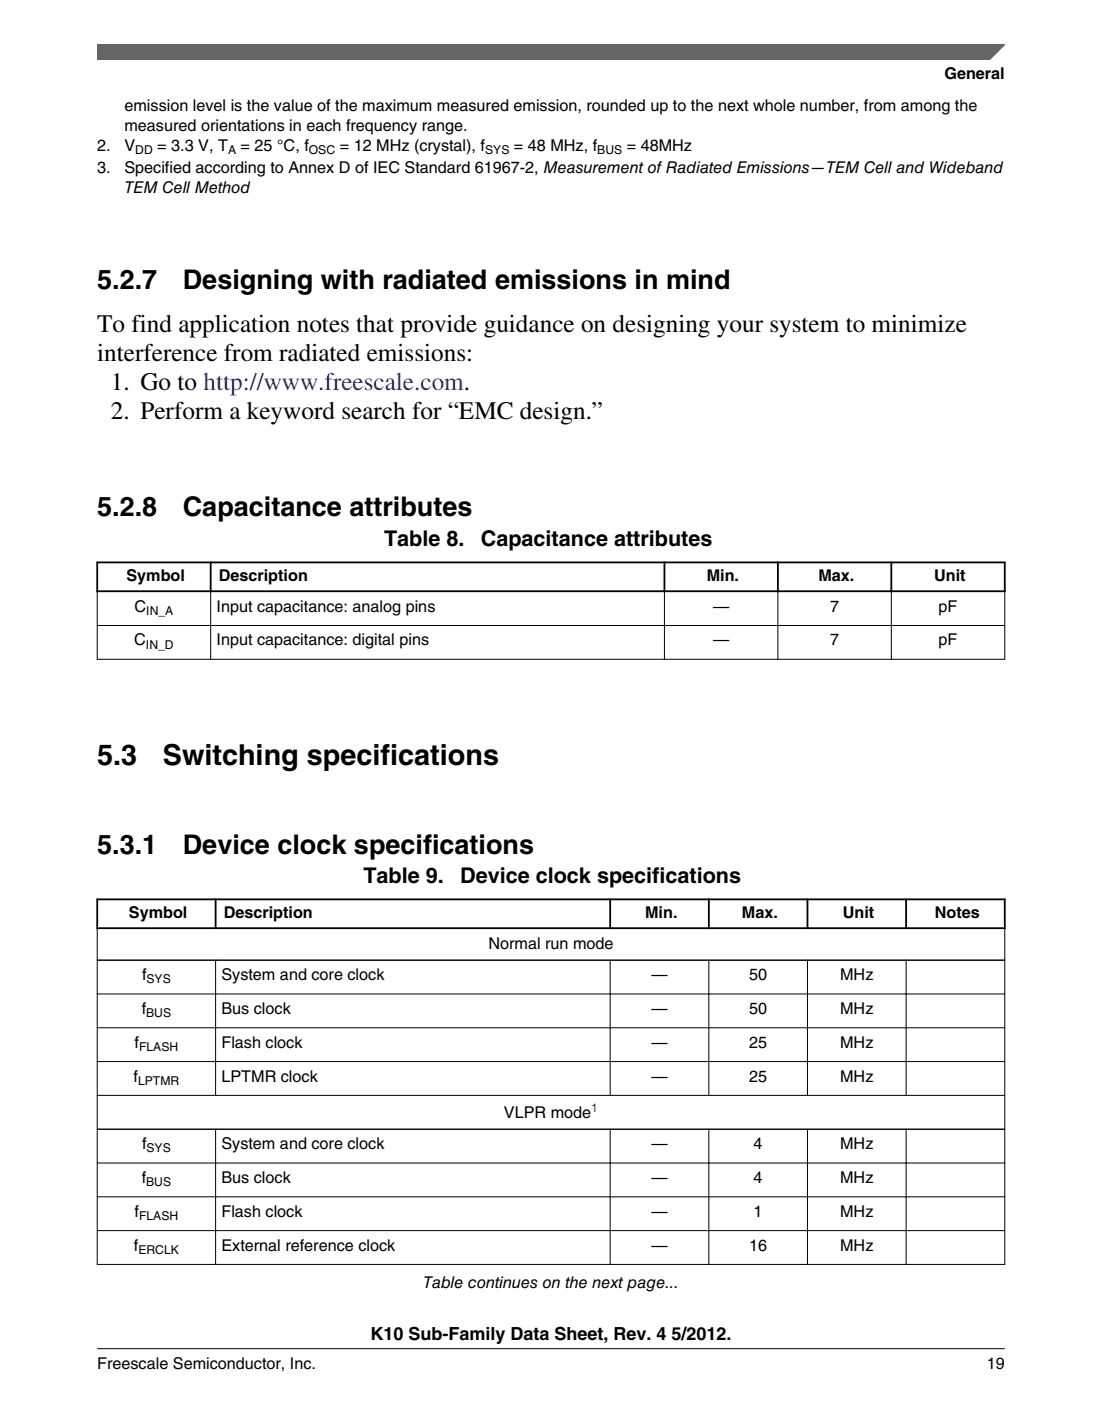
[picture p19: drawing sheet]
<svg xmlns="http://www.w3.org/2000/svg" width="216mm" height="274mm" viewBox="0 0 216 274" stroke-linecap="round" stroke-linejoin="round" font-family="sans-serif">
<defs><g id="words">
<g font-size="5.6">
<text x="19" y="149.9">5.3</text>
<text x="31.9" y="149.9">Switching specifications</text>
</g>
<g font-size="5.3">
<text x="19.1" y="56.5">5.2.7</text>
<text x="35.8" y="56.5">Designing with radiated emissions in mind</text>
<text x="19" y="101.1">5.2.8</text>
<text x="35.8" y="101.1">Capacitance attributes</text>
<text x="19" y="167.2">5.3.1</text>
<text x="35.8" y="167.2">Device clock specifications</text>
</g>
<g font-size="4.9">
<text x="19" y="65.1">To find application notes that provide guidance on designing your system to minimize</text>
<text x="19" y="70.7">interference from radiated emissions:</text>
<text x="21.7" y="76.4">1. Go to http://www.freescale.com.</text>
<text x="21.7" y="82">2. Perform a keyword search for “EMC design.”</text>
</g>
<g font-size="4.2">
<text x="75.3" y="106.8">Table 8.</text>
<text x="94.2" y="106.8">Capacitance attributes</text>
<text x="71.2" y="173">Table 9.</text>
<text x="90.1" y="173">Device clock specifications</text>
</g>
<text font-size="3.5" x="72.6" y="262.3">K10 Sub-Family Data Sheet, Rev. 4 5/2012.</text>
<g font-size="3.2">
<text x="185" y="15.5">General</text>
<text x="24.4" y="21.8">emission level is the value of the maximum measured emission, rounded up to the next whole number, from among the</text>
<text x="19.1" y="29.6">2.</text>
<text x="24.4" y="25.7">measured orientations in each frequency range.</text>
<text x="24.4" y="29.6">V</text>
<text x="30.8" y="29.6">= 3.3 V, T</text>
<text x="47.1" y="29.6">= 25 °C, f</text>
<text x="66.6" y="29.6">= 12 MHz (crystal), f</text>
<text x="100.7" y="29.6">= 48 MHz, f</text>
<text x="122.8" y="29.6">= 48MHz</text>
<text x="19.1" y="33.9">3.</text>
<text x="24.4" y="33.9">Specified according to Annex D of IEC Standard 61967-2, Measurement of Radiated Emissions—TEM Cell and Wideband</text>
<text x="24.4" y="37.8">TEM Cell Method</text>
<text x="24.8" y="113.8">Symbol</text>
<text x="42.9" y="113.8">Description</text>
<text x="138.5" y="113.8">Min.</text>
<text x="160.3" y="113.8">Max.</text>
<text x="183" y="113.8">Unit</text>
<text x="26.4" y="119.8">C</text>
<text x="42.4" y="119.8">Input capacitance: analog pins</text>
<text x="139.7" y="119.8">—</text>
<text x="162.6" y="119.8">7</text>
<text x="183.9" y="119.8">pF</text>
<text x="26.3" y="126.4">C</text>
<text x="42.4" y="126.4">Input capacitance: digital pins</text>
<text x="139.7" y="126.4">—</text>
<text x="162.6" y="126.4">7</text>
<text x="183.9" y="126.4">pF</text>
<text x="25.3" y="179.7">Symbol</text>
<text x="43.8" y="179.7">Description</text>
<text x="126.4" y="179.7">Min.</text>
<text x="145.4" y="179.7">Max.</text>
<text x="165.1" y="179.7">Unit</text>
<text x="183.1" y="179.7">Notes</text>
<text x="95.7" y="185.7">Normal run mode</text>
<text x="27.8" y="191.9">f</text>
<text x="43.4" y="191.9">System and core clock</text>
<text x="127.6" y="191.9">—</text>
<text x="146.8" y="191.9">50</text>
<text x="164.6" y="191.9">MHz</text>
<text x="27.8" y="198.5">f</text>
<text x="43.4" y="198.5">Bus clock</text>
<text x="127.6" y="198.5">—</text>
<text x="146.8" y="198.5">50</text>
<text x="164.6" y="198.5">MHz</text>
<text x="26.4" y="205.2">f</text>
<text x="43.4" y="205.2">Flash clock</text>
<text x="127.6" y="205.2">—</text>
<text x="146.8" y="205.2">25</text>
<text x="164.6" y="205.2">MHz</text>
<text x="26.2" y="211.8">f</text>
<text x="43.4" y="211.8">LPTMR clock</text>
<text x="127.6" y="211.8">—</text>
<text x="146.8" y="211.8">25</text>
<text x="164.6" y="211.8">MHz</text>
<text x="98.7" y="218.8">VLPR mode</text>
<text x="27.8" y="225">f</text>
<text x="43.4" y="225">System and core clock</text>
<text x="127.6" y="225">—</text>
<text x="147.7" y="225">4</text>
<text x="164.6" y="225">MHz</text>
<text x="27.8" y="231.6">f</text>
<text x="43.4" y="231.6">Bus clock</text>
<text x="127.6" y="231.6">—</text>
<text x="147.7" y="231.6">4</text>
<text x="164.6" y="231.6">MHz</text>
<text x="26.4" y="238.3">f</text>
<text x="43.4" y="238.3">Flash clock</text>
<text x="127.6" y="238.3">—</text>
<text x="147.7" y="238.3">1</text>
<text x="164.6" y="238.3">MHz</text>
<text x="26.2" y="244.9">f</text>
<text x="43.4" y="244.9">External reference clock</text>
<text x="127.6" y="244.9">—</text>
<text x="146.8" y="244.9">16</text>
<text x="164.6" y="244.9">MHz</text>
<text x="82.9" y="252.2">Table continues on the next page...</text>
<text x="19" y="268">Freescale Semiconductor, Inc.</text>
<text x="193.3" y="268">19</text>
</g>
<g font-size="2.4">
<text x="26.5" y="30.2">DD</text>
<text x="44.7" y="30.2">A</text>
<text x="60.5" y="30.2">OSC</text>
<text x="95" y="30.2">SYS</text>
<text x="117" y="30.2">BUS</text>
<text x="28.7" y="120.4">IN_A</text>
<text x="28.6" y="127">IN_D</text>
<text x="28.7" y="192.6">SYS</text>
<text x="28.6" y="199.2">BUS</text>
<text x="27.3" y="205.8">FLASH</text>
<text x="27.1" y="212.4">LPTMR</text>
<text x="28.7" y="225.7">SYS</text>
<text x="28.6" y="232.3">BUS</text>
<text x="27.3" y="238.9">FLASH</text>
<text x="27.1" y="245.5">ERCLK</text>
</g>
<text font-size="2.4" fill="#00f" x="115.8" y="217.8">1</text>
</g></defs>
<path d="M18.9 110.1h178.1M18.9 115.8h178.1M19 109.9v6M41.3 109.9v6M130.2 109.9v6M152.4 109.9v6M174.6 109.9v6M196.8 109.9v6" fill="none" stroke="#000" stroke-width=".35"/>
<path d="M19 115.9v13.3M41.3 115.6v13.6M130.2 115.6v13.6M152.4 115.6v13.6M174.6 115.6v13.6M196.8 115.9v13.3M19 122.5h177.9M19 129.1h177.9" fill="none" stroke="#000" stroke-width=".2"/>
<g fill="#fff">
<path d="M19 169.4h177.8v83.9h-177.8z" fill-rule="evenodd"/>
<path d="M19.2 176.3h22.9v5.3h-22.9z" fill-rule="evenodd"/>
<path d="M42.4 176.3h77v5.3h-77z" fill-rule="evenodd"/>
<path d="M119.7 176.3h19v5.3h-19z" fill-rule="evenodd"/>
<path d="M139 176.3h19v5.3h-19z" fill-rule="evenodd"/>
<path d="M158.4 176.3h18.9v5.3h-18.9z" fill-rule="evenodd"/>
<path d="M177.7 176.3h19v5.3h-19z" fill-rule="evenodd"/>
<path d="M19.1 181.9h177.7v6h-177.7z" fill-rule="evenodd"/>
<path d="M19.1 188.1h23.1v6.4h-23.1z" fill-rule="evenodd"/>
<path d="M42.3 188.1h77.2v6.4h-77.2z" fill-rule="evenodd"/>
<path d="M119.6 188.1h19.2v6.4h-19.2z" fill-rule="evenodd"/>
<path d="M139 188.1h19.1v6.4h-19.1z" fill-rule="evenodd"/>
<path d="M158.3 188.1h19.1v6.4h-19.1z" fill-rule="evenodd"/>
<path d="M177.6 188.1h19.2v6.4h-19.2z" fill-rule="evenodd"/>
<path d="M19.1 194.7h23.1v6.5h-23.1z" fill-rule="evenodd"/>
<path d="M42.3 194.7h77.2v6.5h-77.2z" fill-rule="evenodd"/>
<path d="M119.6 194.7h19.2v6.5h-19.2z" fill-rule="evenodd"/>
<path d="M139 194.7h19.1v6.5h-19.1z" fill-rule="evenodd"/>
<path d="M158.3 194.7h19.1v6.5h-19.1z" fill-rule="evenodd"/>
<path d="M177.6 194.7h19.2v6.5h-19.2z" fill-rule="evenodd"/>
<path d="M19.1 201.3h23.1v6.5h-23.1z" fill-rule="evenodd"/>
<path d="M42.3 201.3h77.2v6.5h-77.2z" fill-rule="evenodd"/>
<path d="M119.6 201.3h19.2v6.5h-19.2z" fill-rule="evenodd"/>
<path d="M139 201.3h19.1v6.5h-19.1z" fill-rule="evenodd"/>
<path d="M158.3 201.3h19.1v6.5h-19.1z" fill-rule="evenodd"/>
<path d="M177.6 201.3h19.2v6.5h-19.2z" fill-rule="evenodd"/>
<path d="M19.1 207.9h23.1v6.5h-23.1z" fill-rule="evenodd"/>
<path d="M42.3 207.9h77.2v6.5h-77.2z" fill-rule="evenodd"/>
<path d="M119.6 207.9h19.2v6.5h-19.2z" fill-rule="evenodd"/>
<path d="M139 207.9h19.1v6.5h-19.1z" fill-rule="evenodd"/>
<path d="M158.3 207.9h19.1v6.5h-19.1z" fill-rule="evenodd"/>
<path d="M177.6 207.9h19.2v6.5h-19.2z" fill-rule="evenodd"/>
<path d="M19.1 214.6h177.7v6.4h-177.7z" fill-rule="evenodd"/>
<path d="M19.1 221.2h23.1v6.4h-23.1z" fill-rule="evenodd"/>
<path d="M42.3 221.2h77.2v6.4h-77.2z" fill-rule="evenodd"/>
<path d="M119.6 221.2h19.2v6.4h-19.2z" fill-rule="evenodd"/>
<path d="M139 221.2h19.1v6.4h-19.1z" fill-rule="evenodd"/>
<path d="M158.3 221.2h19.1v6.4h-19.1z" fill-rule="evenodd"/>
<path d="M177.6 221.2h19.2v6.4h-19.2z" fill-rule="evenodd"/>
<path d="M19.1 227.8h23.1v6.5h-23.1z" fill-rule="evenodd"/>
<path d="M42.3 227.8h77.2v6.5h-77.2z" fill-rule="evenodd"/>
<path d="M119.6 227.8h19.2v6.5h-19.2z" fill-rule="evenodd"/>
<path d="M139 227.8h19.1v6.5h-19.1z" fill-rule="evenodd"/>
<path d="M158.3 227.8h19.1v6.5h-19.1z" fill-rule="evenodd"/>
<path d="M177.6 227.8h19.2v6.5h-19.2z" fill-rule="evenodd"/>
<path d="M19.1 234.4h23.1v6.5h-23.1z" fill-rule="evenodd"/>
<path d="M42.3 234.4h77.2v6.5h-77.2z" fill-rule="evenodd"/>
<path d="M119.6 234.4h19.2v6.5h-19.2z" fill-rule="evenodd"/>
<path d="M139 234.4h19.1v6.5h-19.1z" fill-rule="evenodd"/>
<path d="M158.3 234.4h19.1v6.5h-19.1z" fill-rule="evenodd"/>
<path d="M177.6 234.4h19.2v6.5h-19.2z" fill-rule="evenodd"/>
<path d="M19.1 241h23.1v6.5h-23.1z" fill-rule="evenodd"/>
<path d="M42.3 241h77.2v6.5h-77.2z" fill-rule="evenodd"/>
<path d="M119.6 241h19.2v6.5h-19.2z" fill-rule="evenodd"/>
<path d="M139 241h19.1v6.5h-19.1z" fill-rule="evenodd"/>
<path d="M158.3 241h19.1v6.5h-19.1z" fill-rule="evenodd"/>
<path d="M177.6 241h19.2v6.5h-19.2z" fill-rule="evenodd"/>
</g>
<path d="M18.9 176.1h178.1M19 175.9v6M42.2 175.9v6M119.5 175.9v6M138.9 175.9v6M158.2 175.9v6M177.5 175.9v6M196.8 175.9v6M18.9 181.7h178.1" fill="none" stroke="#000" stroke-width=".35"/>
<g fill="none" stroke="#000" stroke-width=".2">
<path d="M19 188h177.9M19 194.6h177.9M19 181.9v65.8M42.2 187.9v26.7M119.5 187.9v26.7M138.9 187.9v26.7M158.2 187.9v26.7M177.5 187.9v26.7M196.8 181.9v65.8M19 201.2h177.9M19 207.9h177.9M19 214.5h177.9"/>
<path d="M19 221.1h177.9M19 227.7h177.9M19 234.3h177.9M42.2 221v26.7M119.5 221v26.7M138.9 221v26.7M158.2 221v26.7M177.5 221v26.7M19 241h177.9M19 247.6h177.9"/>
</g>
<path d="M19 8.7h177.8l-5.6 3h-172.2z" fill="#666"/>
<path d="M19 11.7v-3h177.8l-3 3" fill="none" stroke="#666" stroke-width=".28"/>
<path d="M19 264.1h177.8" fill="none" stroke="#000" stroke-width=".2"/>
<use href="#words"/>
</svg>
